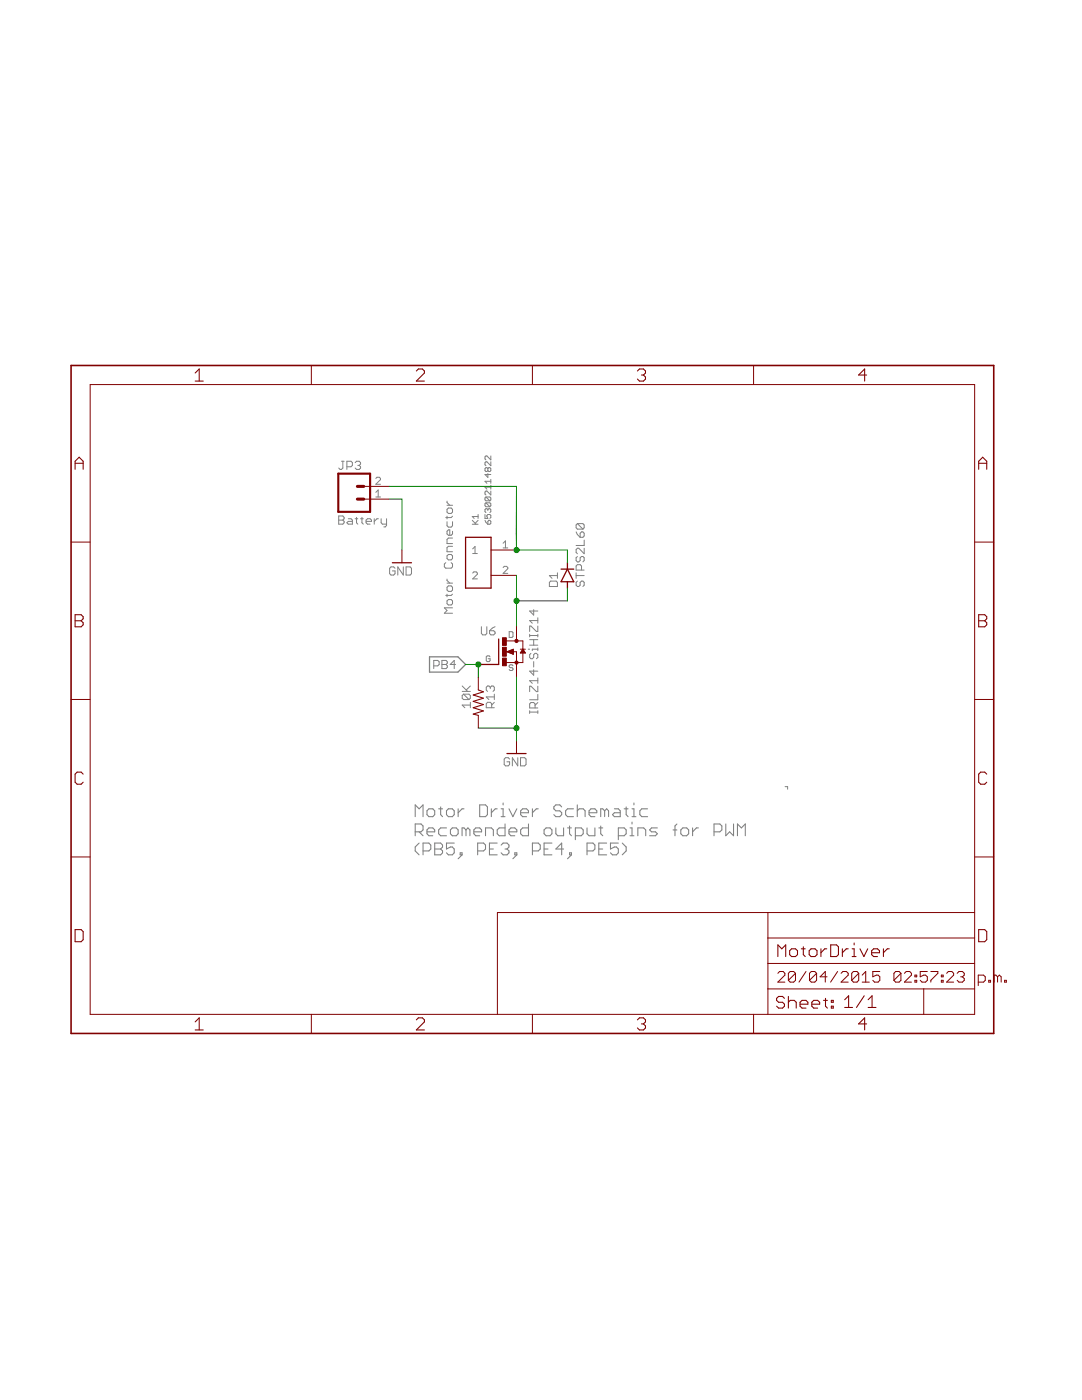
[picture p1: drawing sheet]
<svg xmlns="http://www.w3.org/2000/svg" width="216mm" height="279mm" viewBox="0 0 216 279" stroke-linecap="round" stroke-linejoin="round" font-family="sans-serif">
<g fill="none" stroke="#808080" stroke-width=".2">
<path d="M68.1 92.1h.6M68.4 92.1v1.3l-.3 .3h-.2l-.3-.3M69.2 93.2h.8l.3-.3v-.6l-.3-.2h-.8v1.6M70.9 92.3l.2-.2h.6l.2 .2v.3l-.2 .3M71.4 92.9h.3M71.7 92.9l.2 .3v.2l-.2 .3h-.6l-.2-.3M75 99.2h.9M75 98.3l.5-.5v1.4M75 95.5l.2-.3h.5l.2 .3v.2l-.9 .9h.9M97 99.2h.7l.2 .2v.4l-.2 .1M97 99.2l-.2 .2v.4l.2 .1h.7M97 99.2l.7 .7"/>
<path d="M97.3 93.5l.2-.2 .4 .2v.4l-.2 .2-.4-.2M97.3 93.5v.4M97.3 94.5v.8l-.5-.6h1.1M97.3 93.5l-.1-.2-.4 .2v.4l.2 .2 .3-.2M97.9 91v.8l-.7-.8-.4 .2v.4l.2 .2M97.9 92.2v.7l-.7-.7-.4 .2v.4l.2 .1M97.9 95.7v.8M97.9 96.8v.8M97.9 98v.8l-.7-.8-.4 .2v.4l.2 .2M97.9 97.2h-1.1l.4 .4M97.9 96.1h-1.1l.4 .4M67.6 103h.8l.3 .3v.2l-.3 .3 .3 .3v.2l-.3 .3h-.8z"/>
<path d="M67.6 103.8h.8M69.5 103.5h.5l.3 .3v.8h-.8l-.3-.3 .3-.2h.8M70.9 103.5h.5M71.1 103.3v1l.3 .3M71.9 103.5h.6M72.2 103.3v1l.3 .3M73 104.1h1.1v-.3l-.2-.3h-.6l-.3 .3v.5l.3 .3h.6M74.7 103.5v1.1M75.5 103.5h-.3l-.5 .6M76.1 103.5v.8l.2 .3h.8M77.1 103.5v1.4l-.2 .3h-.3M78.8 113.4l-.3-.3h-.5l-.3 .3v1.1l.3 .3h.5l.3-.3v-.6h-.5"/>
<path d="M80.5 113.1v1.7l-1.1-1.7v1.7M81 113.1h.8l.3 .3v1.1l-.3 .3h-.8zM88.9 112.3l-.2 .3v.5l.2 .3h1.1l.3-.3v-.5l-.3-.3M89.2 101.7l.3-.3h.5l.3 .3v.5l-.3 .3h-.5l-.3-.3zM89.2 104.1v.8l.3 .3h.5l.3-.3v-.8M89.2 110.9l.3-.2h.5l.3 .2v.6l-.3 .2h-.5l-.3-.2zM89.2 117.2l.3-.3h.5l.3 .3v.6l-.3 .2h-.5l-.3-.2zM89.2 119.9l.3-.2h.5l.3 .2v.6l-.3 .2h-.5l-.3-.2zM89.2 100v.3l.5 .5M89.2 103v.6M89.2 115.6v.2l.5 .6M89.2 118.6v.5"/>
<path d="M89.2 116.4h1.1M89.2 100.8h1.1M90.3 106v.6l-.3 .2h-.5l-.3-.2v-.6l.3-.3h.2v1.1M90.3 107.4h-.8l-.3 .3v.8h1.1M90.3 109h-.8l-.3 .3v.8h1.1M90.3 118.6l-.3 .2h-1.1M90.3 103l-.3 .3h-1.1M94.2 104.6h1.2M94.2 103.8l.8 .8M94.3 109.5l.5-.4v1.4M94.3 110.5h.9M94.3 114.4l.3-.3h.4l.2 .3v.2l-.9 .9h.9"/>
<path d="M95.4 103.8l-.6 .6M95.4 103.1h-1.2l.4 .4M95.4 102.7v.8M96.8 102.7v.8h.5l-.1-.4 .1-.4h.4l.2 .2v.4l-.2 .2M96.8 103.8l.5 .8M97 100.4h.7l.2 .1v.4l-.2 .2M97 100.4l-.2 .1v.4l.2 .2h.7M97 100.4l.7 .7M97.3 101.7l.2-.2 .4 .2v.4l-.2 .2M97.3 101.7v.2M97.3 101.7l-.1-.2-.4 .2v.4l.2 .2M97.5 103.8l.4 .3v.3l-.2 .2h-.4v-.5z"/>
<path d="M100.4 108.4l.5-.5v1.4M100.4 109.3h.9M100.4 113.3l.2-.3h.5l.2 .3v.2l-.9 .9h.9M109.6 116.2l.3-.2h1.1l.2 .2v.9h-1.6zM111.2 114.9h-1.6l.6 .5M111.2 114.3v1.1M115 114.3v1.1M115 114.9h1.6M115 106.2l.2 .5 .6 .5M115.2 111.1l-.2 .2v.6l.2 .2h.3l.3-.2v-.6l.2-.2h.3l.3 .2v.6l-.3 .2M115.2 116l-.2 .2v.6l.2 .3h.3l.3-.3v-.6l.2-.2h.3l.3 .2v.6l-.3 .3M115.2 104.5l-.2 .3v.5l.2 .3h1.1"/>
<path d="M115.2 104.5h1.1l.3 .3v.5l-.3 .3M115.2 104.5l1.1 1.1M115.8 106.4l.2-.2h.3l.3 .2v.6l-.3 .2h-.5zM116 113.8v-.8l-.2-.3h-.6l-.2 .3v.8h1.6M116.6 109.4v1.1l-1.1-1.1h-.3l-.2 .3v.5l.2 .3M116.6 107.8v1.1h-1.6M86.6 132.9h.8l.2-.3v-.5l-.2-.3h-.8v1.6M88.2 131.8h.8l.3 .3v.2l-.3 .3 .3 .3v.3l-.3 .2h-.8zM88.2 132.6h.8M90.3 121.3h-1.6l.5 .5-.5 .6h1.6M90.9 132.6h-1.1l.8-.8v1.6M92.2 138h1.7"/>
<path d="M92.2 136.9l1.1 1.1M92.5 138.5h1.1l.3 .3v.5l-.3 .3M92.5 138.5l-.3 .3v.5l.3 .3h1.1M92.5 138.5l1.1 1.1M93.9 136.9l-.9 .8M96.1 125.1v1.3l.2 .3h.6l.2-.3v-1.3M97.7 125.9h.8l.3 .3v.2l-.3 .3h-.5l-.3-.3zM97.8 131.1l-.2-.2h-.4l-.2 .2v.7l.2 .2h.4l.2-.2v-.3h-.4M97.8 137.2l-.2-.3h-.3l-.3 .3v.5l.3 .3M97.8 137.2l.3-.3h.3l.2 .3v.5l-.2 .3M97.8 137.2v.2M98.6 139.1h-1.6l.6 .5"/>
<path d="M98.6 138.5v1.1M98.8 125.1l-.6 .2-.5 .6M101.6 126.1h.6l.2 .2v.7l-.2 .2h-.6zM102.4 132.9l-.2-.2h-.4l-.2 .2 .2 .3h.4l.2 .2-.2 .4h-.4l-.2-.2M105.4 129.6h.3M105.7 126.6v.5M105.7 128.8h1.6M105.7 127.7h1.6M105.7 126.8h1.6M105.9 130.4l-.2 .3v.5l.2 .3h.3l.3-.3v-.5l.3-.3h.2l.3 .3v.5l-.3 .3M106.5 133.7v1l-.8-.8h1.6M106.5 121.7v1l-.8-.8h1.6"/>
<path d="M106.5 127.7v1.1M106.5 132v1.1M107.3 123.3v1.1M107.3 124.9v1.1h-.3l-1.1-1.1h-.2v1.1M107.3 126.6v.5M107.3 129.3v.5M107.3 135.3v1.1M107.3 136.9v1.1h-.3l-1.1-1.1h-.2v1.1M107.3 138.6v1.1h-1.6M107.3 135.8h-1.6l.5 .6M107.3 129.6h-1.1v.2M107.3 123.8h-1.6l.5 .6"/>
<path d="M93.9 140.7h-1.7l.6 .5M93.9 140.2v1M98.1 141.2v-.8l-.3-.2h-.5l-.3 .2v.8h1.6M98.6 140.2l-.5 .5M101.7 151.5l-.3-.3h-.5l-.3 .3v1.1l.3 .2h.5l.3-.2v-.6h-.6M103.3 151.2v1.6l-1.1-1.6v1.6M103.9 151.2h.8l.3 .3v1.1l-.3 .2h-.8zM105.7 142.1h1.6M105.7 141.8v.6M106.8 141.3v-.8l-.3-.3h-.6l-.2 .3v.8h1.6M107.3 141.8v.6M107.3 140.2l-.5 .6"/>
<path d="M156.7 157h.5v.5"/>
</g>
<g fill="none" stroke="#808080" stroke-width=".21">
<path d="M82.8 163v-2.4l.8 .8 .8-.8v2.4M82.8 166h1.2l.4-.4v-.8l-.4-.4h-1.2v2.4M83.6 168.3l-.8 .7v.8l.8 .8M83.6 166l.8 .8M84.4 169.8h1.2l.4-.4v-.7l-.4-.4h-1.2v2.3M85.2 166h1.5v-.4l-.3-.4h-.8l-.4 .4v.8l.4 .4h.8M85.6 161.4h.8l.3 .4v.8l-.3 .4h-.8l-.4-.4v-.8zM86.7 168.3h1.2l.4 .4v.3l-.4 .4 .4 .4v.4l-.4 .4h-1.2zM86.7 169.4h1.2M87.5 161.4h.8M87.9 161v1.6l.4 .4M89.1 165.2h-1.2l-.4 .4v.8l.4 .4h1.2"/>
<path d="M89.5 161.4h.8l.3 .4v.8l-.3 .4h-.8l-.4-.4v-.8zM90.3 165.2h.7l.4 .4v.8l-.4 .4h-.7l-.4-.4v-.8zM90.6 168.3h-1.5v1.1l.8-.4h.4l.3 .4v.8l-.3 .4h-.8l-.4-.4M91.4 161.4v1.6M91.8 170.2h.4v.4h-.4zM92.2 170.6l-.8 .8M92.6 161.4h-.4l-.8 .8M93 165.6l-.4-.4h-.4v1.6M93 165.6v1.2M93 165.6l.4-.4 .4 .4v1.2M94.6 166h1.5v-.4l-.4-.4h-.8l-.3 .4v.8l.3 .4h.8M95.3 169.8h1.2l.4-.4v-.7l-.4-.4h-1.2v2.3"/>
<path d="M95.7 160.6h1.2l.4 .4v1.6l-.4 .4h-1.2zM96.9 166.8v-1.6h1.1l.4 .4v1.2M97.7 169.4h.7M98 161.4v1.6M99.2 161.4h-.4l-.8 .8M99.2 168.3h-1.5v2.3h1.5M100 163h.8M100 161.4h.4v1.6M100 168.7l.4-.4h.8l.4 .4v.3l-.4 .4M100.4 160.3v.3M100.8 164.4v2.4h-1.2l-.4-.4v-.8l.4-.4h1.2M100.8 169.4h.4"/>
<path d="M101.2 169.4l.4 .4v.4l-.4 .4h-.8l-.4-.4M101.6 161.4l.7 1.6 .8-1.6M101.6 166h1.5v-.4l-.4-.4h-.8l-.3 .4v.8l.3 .4h.8M102.7 170.2h.4v.4h-.4zM103.1 170.6l-.8 .8M103.9 162.2h1.6v-.4l-.4-.4h-.8l-.4 .4v.8l.4 .4h.8M105.5 164.4v2.4h-1.2l-.4-.4v-.8l.4-.4h1.2M106.2 161.4v1.6M106.2 169.8h1.2l.4-.4v-.7l-.4-.4h-1.2v2.3M107.4 161.4h-.4l-.8 .8M108.6 165.6l.4-.4h.7l.4 .4v.8l-.4 .4h-.7l-.4-.4zM108.6 169.4h.7"/>
<path d="M110.1 168.3h-1.5v2.3h1.5M110.9 165.2v1.2l.4 .4h1.2v-1.6M112.1 161l-.4-.4h-.8l-.4 .4v.4l.4 .4h.8l.4 .4v.4l-.4 .4h-.8l-.4-.4M112.5 169.4h-1.6l1.2-1.1v2.3M113.2 165.2h.8M113.6 164.8v1.6l.4 .4M113.6 170.2h.4v.4h-.4zM114 170.6l-.8 .8M114.4 161.4h-1.2l-.3 .4v.8l.3 .4h1.2M114.8 166.8h1.2l.4-.4v-.8l-.4-.4h-1.2v2.4M115.2 161.8l.4-.4h.8l.4 .4v1.2M115.2 160.6v2.4"/>
<path d="M117.1 165.2v1.2l.4 .4h1.2v-1.6M117.1 169.8h1.2l.4-.4v-.7l-.4-.4h-1.2v2.3M117.5 162.2h1.6v-.4l-.4-.4h-.8l-.4 .4v.8l.4 .4h.8M119.5 165.2h.8M119.5 169.4h.8M119.9 164.8v1.6l.4 .4M120.6 161.8l-.3-.4h-.4v1.6M120.6 161.8v1.2M120.6 161.8l.5-.4 .3 .4v1.2M121.1 168.3h-1.6v2.3h1.6M122.6 161.4h.8l.4 .4v1.2h-1.2l-.4-.4 .4-.4h1.2M123.4 166.8h1.1l.4-.4v-.8l-.4-.4h-1.1v2.4"/>
<path d="M123.4 168.3h-1.6v1.1l.8-.4h.4l.4 .4v.8l-.4 .4h-.8l-.4-.4M124.2 168.3l.7 .7v.8l-.7 .8M124.5 161.4h.8M124.9 161v1.6l.4 .4M125.7 166.8h.8M125.7 165.2h.4v1.6M126.1 163h.8M126.1 161.4h.4v1.6M126.1 164.1v.3M126.5 160.3v.3M127.3 166.8v-1.6h1.1l.4 .4v1.2M129.2 161.4h-1.1l-.4 .4v.8l.4 .4h1.1"/>
<path d="M131.2 165.2h-1.2l-.4 .4 .4 .4h.8l.4 .4-.4 .4h-1.2M134.3 165.6h.8M135.1 164.4l-.4 .4v2M135.8 165.6l.4-.4h.8l.4 .4v.8l-.4 .4h-.8l-.4-.4zM138.2 165.2v1.6M139.4 165.2h-.4l-.8 .8M142.5 166h1.1l.4-.4v-.8l-.4-.4h-1.1v2.4M144.8 164.4v2.4l.8-.8 .8 .8v-2.4M147.2 166.8v-2.4l.7 .8 .8-.8v2.4"/>
</g>
<path d="M85.7 131.1h5.7l1.5 1.5-1.5 1.5h-5.7z" fill="none" stroke="#808080" stroke-width=".25"/>
<path d="M78.3 112.3h3.8M92.9 107.2h5.1v10.2h-5.1zM112 113.6h2.5M113.2 113.6l1.3 2.5h-2.5zM113.2 112.3v1.3M113.2 116.1v1.3M99.5 127.5v5.1h-3.8M101.2 150.4h3.8" fill="none" stroke="#800000" stroke-width=".25"/>
<g fill="none" stroke="#800000" stroke-width=".2">
<path d="M18 76.8h176.5v125.6h-176.5zM62.1 72.9v3.9M106.2 72.9v3.9M150.4 72.9v3.9M72.6 99.6h5.1M72.6 97.1h5.1M14.2 108.2h3.8M80.2 109.8v2.5M98 109.8h5.1M98 114.8h5.1M194.5 108.2h3.8M14.2 139.6h3.8"/>
<path d="M95.4 132.6h2.6M95.4 135.1v2.6M100.9 130.1h2.2v5M101 127.9h3.3v1.7M101.2 130.1l1.2-.5v1zM101.3 130.2h1.1M101.6 129.9h.8M101.6 130.3h.8M101.9 129.8h.5M101.9 130.4h.5M102.2 129.7h.2M102.3 130.5h.1"/>
<path d="M103.1 125v2.9M103.8 129.6h1M103.9 130.3h.9M103.9 130.2h.8M104 130h.6M104.1 129.9h.5M104.2 129.8h.3M104.3 129.7h.1M104.3 130.2v2h-3.3M104.3 129.6l.5 .7h-1zM194.5 139.6h3.8M95.4 142.8v2.5"/>
<path d="M103.1 147.8v2.6M14.2 171h3.8M194.5 171h3.8M153.2 197.4h41.3M153.2 182.1v20.3M153.2 192.3h41.3M153.2 187.2h41.3M155.2 194.2l.4-.3h.7l.3 .3v.4l-1.4 1.4h1.4M158.7 194.2v1.4l-.3 .4h-.7l-.4-.4M158.7 194.2l-.3-.3h-.7l-.4 .3v1.4M158.7 194.2l-1.4 1.4M160.8 193.9l-1.4 2.1"/>
<path d="M162.9 194.2v1.4l-.3 .4h-.7l-.4-.4M162.9 194.2l-.3-.3h-.7l-.4 .3v1.4M162.9 194.2l-1.4 1.4M165 194.9h-1.4l1.1-1v2.1M167.1 193.9l-1.4 2.1M167.8 194.2l.4-.3h.7l.3 .3v.4l-1.4 1.4h1.4M171.3 194.2v1.4l-.3 .4h-.7l-.4-.4M171.3 194.2l-.3-.3h-.7l-.4 .3v1.4M171.3 194.2l-1.4 1.4M172 196h1.5M172 194.6l.7-.7v2.1M175.6 193.9h-1.4v1l.7-.3h.3l.4 .3v.7l-.4 .4h-.7l-.3-.4"/>
<path d="M179.8 194.2v1.4l-.4 .4h-.7l-.3-.4M179.8 194.2l-.4-.3h-.7l-.3 .3v1.4M179.8 194.2l-1.4 1.4M180.5 194.2l.3-.3h.7l.4 .3v.4l-1.4 1.4h1.4M182.6 195.6h.3v.4h-.3zM182.6 194.6h.3v.3h-.3zM184.3 197.4v5M185 193.9h-1.4v1l.7-.3h.4l.3 .3v.7l-.3 .4h-.7l-.4-.4M185.7 193.9h1.4v.3l-1.4 1.4v.4M187.8 195.6h.4v.4h-.4zM187.8 194.6h.4v.3h-.4zM188.9 194.2l.3-.3h.7l.4 .3v.4l-1.4 1.4h1.4"/>
<path d="M191 194.2l.3-.3h.7l.4 .3v.4l-.4 .3M191.7 194.9h.3M192 194.9l.4 .4v.3l-.4 .4h-.7l-.3-.4M194.5 182.1h-95.2v20.3M195.2 196h1.1l.3-.4v-.7l-.3-.3h-1.1v2.1M197.3 195.6h.4v.4h-.4zM199.1 194.9l-.4-.3h-.3v1.4M199.1 194.9v1.1M199.1 194.9l.3-.3 .4 .3v1.1M200.4 195.6h.4v.4h-.4zM62.1 202.4v3.8M106.2 202.4v3.8"/>
<path d="M150.4 202.4v3.8"/>
</g>
<path d="M67.5 94.5h6.4v7.7h-6.4z" fill="none" stroke="#800000" stroke-width=".42"/>
<path d="M71.3 97.1h1.3M71.3 99.6h1.3" fill="none" stroke="#800000" stroke-width=".61"/>
<g fill="#800000" stroke="#800000" stroke-width=".2">
<circle cx="103.1" cy="127.9" r=".32"/>
<circle cx="103.1" cy="132.2" r=".32"/>
</g>
<g fill="#800000" stroke="#800000" stroke-width=".2">
<path d="M100.3 131.3h.7v1.6h-.7z"/>
<path d="M100.3 127.3h.7v1.5h-.7z"/>
<path d="M100.3 129.2h.7v1.8h-.7z"/>
</g>
<g fill="none" stroke="#800000" stroke-width=".21">
<path d="M38.9 74.4l.9-.8v2.5M38.9 76.1h1.7M83.1 74l.4-.4h.8l.4 .4v.4l-1.6 1.7h1.6M127.2 74l.4-.4h.8l.4 .4v.4l-.4 .4M128 74.8h.4M128.4 74.8l.4 .4v.4l-.4 .5h-.8l-.4-.5M172.9 74.8h-1.6l1.2-1.2v2.5M15 93.7v-1.6l.8-.9 .8 .9v1.6M15 92.5h1.6M195.3 92.5h1.6M195.3 93.7v-1.6l.8-.9 .8 .9v1.6M15 122.7h1.2l.4 .4v.4l-.4 .4 .4 .4v.4l-.4 .4h-1.2z"/>
<path d="M15 123.9h1.2M95.4 137.7l1.1 .4-2.1 .6 2.1 .6-2.1 .7 2.1 .6-2.1 .6 2.1 .7-2.1 .6 1 .3M195.3 122.7h1.2l.4 .4v.4l-.4 .4 .4 .4v.4l-.4 .4h-1.2zM195.3 123.9h1.2M16.6 154.5l-.4-.4h-.8l-.4 .4v1.6l.4 .4h.8l.4-.4M196.9 154.5l-.4-.4h-.8l-.4 .4v1.6l.4 .4h.8l.4-.4M15 185.5h1.2l.4 .4v1.6l-.4 .4h-1.2zM155.2 190.9v-2.3l.8 .8 .8-.8v2.3M156.5 199.2l-.4-.3h-.7l-.4 .3v.4l.4 .4h.7l.4 .4v.4l-.4 .4h-.7l-.4-.4M157.3 198.9v2.3M157.6 189.7l.3-.3h.8l.4 .3v.8l-.4 .4h-.8l-.3-.4zM159.9 189.4h.8"/>
<path d="M160.3 189v1.5l.4 .4M161.5 189.7l.3-.3h.8l.4 .3v.8l-.4 .4h-.8l-.3-.4zM163.8 189.4v1.5M164.3 199.6h.8M164.7 199.2v1.6l.4 .4M165 189.4h-.4l-.8 .7M165.8 188.6h1.1l.4 .4v1.5l-.4 .4h-1.1zM165.9 199.6h.4v.4h-.4zM168.1 189.4v1.5M168.6 199.5l.7-.8v2.4M169.2 189.4h-.3l-.8 .7M170 190.9h.8"/>
<path d="M170 189.4h.4v1.5M170.4 188.2v.4M171.6 189.4l.8 1.5 .7-1.5M172.4 198.7l-1.5 2.4M173.2 199.5l.8-.8v2.4M173.9 190.1h1.6v-.4l-.4-.3h-.8l-.4 .3v.8l.4 .4h.8M176.3 189.4v1.5M177.4 189.4h-.3l-.8 .7M195.3 185.5h1.2l.4 .4v1.6l-.4 .4h-1.2zM38.9 203.9l.9-.8v2.4M38.9 205.5h1.7M83.1 203.5l.4-.4h.8l.4 .4v.4l-1.6 1.6h1.6"/>
<path d="M127.2 203.5l.4-.4h.8l.4 .4v.4l-.4 .4M128 204.3h.4M128.4 204.3l.4 .4v.4l-.4 .4h-.8l-.4-.4M157.3 200l.4-.4h.8l.4 .4v1.2M159.6 200.4h1.6v-.4l-.4-.4h-.8l-.4 .4v.8l.4 .4h.8M162 200.4h1.6v-.4l-.4-.4h-.8l-.4 .4v.8l.4 .4h.8M165.9 200.8h.4v.4h-.4zM168.6 201.1h1.5M172.9 204.3h-1.6l1.2-1.2v2.4M173.2 201.1h1.6"/>
</g>
<path d="M14.2 72.9h184.1v133.3h-184.1z" fill="none" stroke="#800000" stroke-width=".32"/>
<path d="M77.7 99.6h2.5v10.2M77.7 97.1h25.4v12.7h10.1v2.5M103.1 114.8v10.2M113.2 117.4v2.5h-10.1M92.9 132.6h2.5v2.5M103.1 135.1v12.7M95.4 145.3h7.7" fill="none" stroke="#008000" stroke-width=".2"/>
<g fill="#008000" stroke="#008000" stroke-width=".2">
<circle cx="103.1" cy="145.3" r=".51"/>
<circle cx="95.4" cy="132.6" r=".51"/>
<circle cx="103.1" cy="119.9" r=".51"/>
<circle cx="103.1" cy="109.8" r=".51"/>
</g>
</svg>
